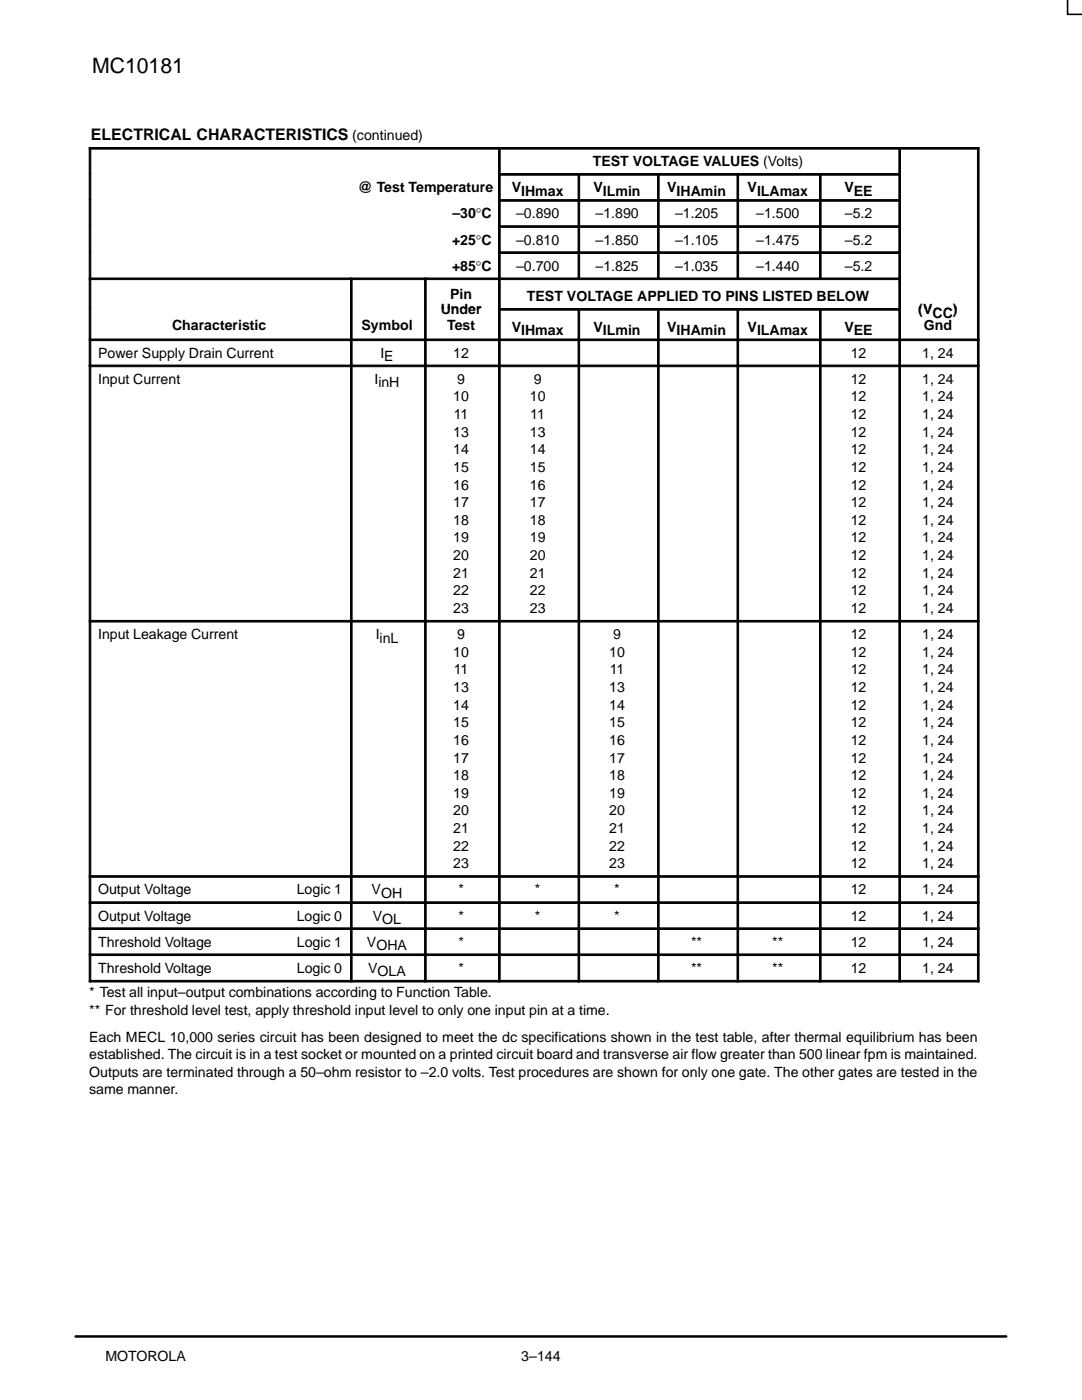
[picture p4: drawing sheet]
<svg xmlns="http://www.w3.org/2000/svg" width="216mm" height="279mm" viewBox="0 0 216 279" stroke-linecap="round" stroke-linejoin="round" font-family="sans-serif">
<defs><g id="words">
<text font-size="4.2" x="18.4" y="14.5">MC10181</text>
<text font-size="3.2" x="18.1" y="27.9">ELECTRICAL CHARACTERISTICS</text>
<g font-size="2.8">
<text x="70.3" y="27.9">(continued)</text>
<text x="118.3" y="33.2">TEST VOLTAGE VALUES (Volts)</text>
<text x="71.4" y="38.4">@ Test Temperature</text>
<text x="102.1" y="38.4">VIHmax</text>
<text x="118.4" y="38.4">VILmin</text>
<text x="133.1" y="38.4">VIHAmin</text>
<text x="149.2" y="38.4">VILAmax</text>
<text x="168.5" y="38.4">VEE</text>
<text x="90.3" y="43.6">–30°C</text>
<text x="103" y="43.6">–0.890</text>
<text x="118.8" y="43.6">–1.890</text>
<text x="134.7" y="43.6">–1.205</text>
<text x="150.9" y="43.6">–1.500</text>
<text x="168.6" y="43.6">–5.2</text>
<text x="90.2" y="48.8">+25°C</text>
<text x="103" y="48.8">–0.810</text>
<text x="118.8" y="48.8">–1.850</text>
<text x="134.7" y="48.8">–1.105</text>
<text x="150.9" y="48.8">–1.475</text>
<text x="168.6" y="48.8">–5.2</text>
<text x="89.8" y="59.6">Pin</text>
<text x="90.2" y="54">+85°C</text>
<text x="103" y="54">–0.700</text>
<text x="118.8" y="54">–1.825</text>
<text x="134.7" y="54">–1.035</text>
<text x="150.9" y="54">–1.440</text>
<text x="168.6" y="54">–5.2</text>
<text x="34.3" y="65.9">Characteristic</text>
<text x="72.1" y="65.9">Symbol</text>
<text x="87.9" y="62.7">Under</text>
<text x="89.2" y="65.9">Test</text>
<text x="105.1" y="60.1">TEST VOLTAGE APPLIED TO PINS LISTED BELOW</text>
<text x="183.2" y="62.7">(VCC)</text>
<text x="184.3" y="65.9">Gnd</text>
<text x="19.6" y="71.4">Power Supply Drain Current</text>
<text x="75.9" y="71.4">IE</text>
<text x="90.4" y="71.4">12</text>
<text x="102.1" y="66.2">VIHmax</text>
<text x="118.4" y="66.2">VILmin</text>
<text x="133.1" y="66.2">VIHAmin</text>
<text x="149.2" y="66.2">VILAmax</text>
<text x="168.5" y="66.2">VEE</text>
<text x="169.8" y="71.4">12</text>
<text x="184" y="71.4">1, 24</text>
<text x="19.6" y="76.6">Input Current</text>
<text x="74.7" y="76.6">IinH</text>
<text x="91.2" y="76.6">9</text>
<text x="106.5" y="76.6">9</text>
<text x="169.8" y="76.6">12</text>
<text x="184" y="76.6">1, 24</text>
<text x="90.4" y="80.1">10</text>
<text x="90.5" y="83.6">11</text>
<text x="105.7" y="80.1">10</text>
<text x="105.8" y="83.6">11</text>
<text x="169.8" y="80.1">12</text>
<text x="169.8" y="83.6">12</text>
<text x="184" y="80.1">1, 24</text>
<text x="184" y="83.6">1, 24</text>
<text x="90.4" y="87.1">13</text>
<text x="105.7" y="87.1">13</text>
<text x="169.8" y="87.1">12</text>
<text x="184" y="87.1">1, 24</text>
<text x="90.4" y="90.7">14</text>
<text x="90.4" y="94.2">15</text>
<text x="105.7" y="90.7">14</text>
<text x="105.7" y="94.2">15</text>
<text x="169.8" y="90.7">12</text>
<text x="169.8" y="94.2">12</text>
<text x="184" y="90.7">1, 24</text>
<text x="184" y="94.2">1, 24</text>
<text x="90.4" y="97.7">16</text>
<text x="90.4" y="101.2">17</text>
<text x="105.7" y="97.7">16</text>
<text x="105.7" y="101.2">17</text>
<text x="169.8" y="97.7">12</text>
<text x="169.8" y="101.2">12</text>
<text x="184" y="97.7">1, 24</text>
<text x="184" y="101.2">1, 24</text>
<text x="90.4" y="104.7">18</text>
<text x="105.7" y="104.7">18</text>
<text x="169.8" y="104.7">12</text>
<text x="184" y="104.7">1, 24</text>
<text x="90.4" y="108.2">19</text>
<text x="90.4" y="111.8">20</text>
<text x="105.7" y="108.2">19</text>
<text x="105.7" y="111.8">20</text>
<text x="169.8" y="108.2">12</text>
<text x="169.8" y="111.8">12</text>
<text x="184" y="108.2">1, 24</text>
<text x="184" y="111.8">1, 24</text>
<text x="90.4" y="115.3">21</text>
<text x="90.4" y="118.8">22</text>
<text x="105.7" y="115.3">21</text>
<text x="105.7" y="118.8">22</text>
<text x="169.8" y="115.3">12</text>
<text x="169.8" y="118.8">12</text>
<text x="184" y="115.3">1, 24</text>
<text x="184" y="118.8">1, 24</text>
<text x="90.4" y="122.3">23</text>
<text x="105.7" y="122.3">23</text>
<text x="169.8" y="122.3">12</text>
<text x="184" y="122.3">1, 24</text>
<text x="19.6" y="127.6">Input Leakage Current</text>
<text x="75" y="127.6">IinL</text>
<text x="90.4" y="131.1">10</text>
<text x="91.2" y="127.6">9</text>
<text x="121.6" y="131.1">10</text>
<text x="122.4" y="127.6">9</text>
<text x="169.8" y="127.6">12</text>
<text x="169.8" y="131.1">12</text>
<text x="184" y="127.6">1, 24</text>
<text x="184" y="131.1">1, 24</text>
<text x="90.5" y="134.6">11</text>
<text x="121.7" y="134.6">11</text>
<text x="169.8" y="134.6">12</text>
<text x="184" y="134.6">1, 24</text>
<text x="90.4" y="138.1">13</text>
<text x="90.4" y="141.6">14</text>
<text x="121.6" y="138.1">13</text>
<text x="121.6" y="141.6">14</text>
<text x="169.8" y="138.1">12</text>
<text x="169.8" y="141.6">12</text>
<text x="184" y="138.1">1, 24</text>
<text x="184" y="141.6">1, 24</text>
<text x="90.4" y="145.1">15</text>
<text x="90.4" y="148.7">16</text>
<text x="121.6" y="145.1">15</text>
<text x="121.6" y="148.7">16</text>
<text x="169.8" y="145.1">12</text>
<text x="169.8" y="148.7">12</text>
<text x="184" y="145.1">1, 24</text>
<text x="184" y="148.7">1, 24</text>
<text x="90.4" y="152.2">17</text>
<text x="90.4" y="155.7">18</text>
<text x="121.6" y="152.2">17</text>
<text x="121.6" y="155.7">18</text>
<text x="169.8" y="152.2">12</text>
<text x="169.8" y="155.7">12</text>
<text x="184" y="152.2">1, 24</text>
<text x="184" y="155.7">1, 24</text>
<text x="90.4" y="159.2">19</text>
<text x="121.6" y="159.2">19</text>
<text x="169.8" y="159.2">12</text>
<text x="184" y="159.2">1, 24</text>
<text x="90.4" y="162.7">20</text>
<text x="90.4" y="166.2">21</text>
<text x="121.6" y="162.7">20</text>
<text x="121.6" y="166.2">21</text>
<text x="169.8" y="162.7">12</text>
<text x="169.8" y="166.2">12</text>
<text x="184" y="162.7">1, 24</text>
<text x="184" y="166.2">1, 24</text>
<text x="90.4" y="169.8">22</text>
<text x="90.4" y="173.3">23</text>
<text x="121.6" y="169.8">22</text>
<text x="121.6" y="173.3">23</text>
<text x="169.8" y="169.8">12</text>
<text x="169.8" y="173.3">12</text>
<text x="184" y="169.8">1, 24</text>
<text x="184" y="173.3">1, 24</text>
<text x="19.6" y="178.5">Output Voltage</text>
<text x="59.2" y="178.5">Logic 1</text>
<text x="74.2" y="178.5">VOH</text>
<text x="91.5" y="178.5">*</text>
<text x="106.7" y="178.5">*</text>
<text x="122.6" y="178.5">*</text>
<text x="169.8" y="178.5">12</text>
<text x="184" y="178.5">1, 24</text>
<text x="19.6" y="183.7">Output Voltage</text>
<text x="59.2" y="183.7">Logic 0</text>
<text x="74.4" y="183.7">VOL</text>
<text x="91.5" y="183.7">*</text>
<text x="106.7" y="183.7">*</text>
<text x="122.6" y="183.7">*</text>
<text x="169.8" y="183.7">12</text>
<text x="184" y="183.7">1, 24</text>
<text x="19.6" y="188.9">Threshold Voltage</text>
<text x="59.2" y="188.9">Logic 1</text>
<text x="73.2" y="188.9">VOHA</text>
<text x="91.5" y="188.9">*</text>
<text x="137.9" y="188.9">**</text>
<text x="154.1" y="188.9">**</text>
<text x="169.8" y="188.9">12</text>
<text x="184" y="188.9">1, 24</text>
<text x="19.6" y="194.1">Threshold Voltage</text>
<text x="59.2" y="194.1">Logic 0</text>
<text x="73.5" y="194.1">VOLA</text>
<text x="91.5" y="194.1">*</text>
<text x="137.9" y="194.1">**</text>
<text x="154.1" y="194.1">**</text>
<text x="169.8" y="194.1">12</text>
<text x="184" y="194.1">1, 24</text>
<text x="17.8" y="199">* Test all input–output combinations according to Function Table.</text>
<text x="17.8" y="202.7">** For threshold level test, apply threshold input level to only one input pin at a time.</text>
<text x="17.8" y="208">Each MECL 10,000 series circuit has been designed to meet the dc specifications shown in the test table, after thermal equilibrium has been</text>
<text x="17.8" y="211.4">established. The circuit is in a test socket or mounted on a printed circuit board and transverse air flow greater than 500 linear fpm is maintained.</text>
<text x="17.8" y="214.8">Outputs are terminated through a 50–ohm resistor to –2.0 volts. Test procedures are shown for only one gate. The other gates are tested in the</text>
<text x="17.8" y="218.2">same manner.</text>
<text x="21" y="271.5">MOTOROLA</text>
<text x="104" y="271.5">3–144</text>
</g>
</g></defs>
<path d="M15.1 266.7h185.7" fill="none" stroke="#000" stroke-width=".5"/>
<path d="M147.7 268.4h58.3v9.5h-58.3z" fill-rule="evenodd" fill="#fff" stroke="#fff" stroke-width=".34"/>
<g fill="#000" stroke="#000" stroke-width=".2">
<path d="M17.8 29.4h.3v5.2h-.3z" fill-rule="evenodd"/>
<path d="M17.8 29.4h81.7v.4h-81.7z" fill-rule="evenodd"/>
<path d="M17.8 34.6h.3v5.2h-.3z" fill-rule="evenodd"/>
<path d="M17.8 39.8h.3v5.2h-.3z" fill-rule="evenodd"/>
<path d="M99.5 29.4h.3v5.2h-.3z" fill-rule="evenodd"/>
<path d="M99.5 29.4h79.8v.4h-79.8z" fill-rule="evenodd"/>
<path d="M99.5 34.6h.3v5.2h-.3z" fill-rule="evenodd"/>
<path d="M99.5 34.6h15.8v.4h-15.8z" fill-rule="evenodd"/>
<path d="M99.5 39.8h.3v5.2h-.3z" fill-rule="evenodd"/>
<path d="M99.5 39.8h15.8v.4h-15.8z" fill-rule="evenodd"/>
<path d="M115.3 34.6h.4v5.2h-.4z" fill-rule="evenodd"/>
<path d="M115.3 34.6h15.9v.4h-15.9z" fill-rule="evenodd"/>
<path d="M115.3 39.8h.4v5.2h-.4z" fill-rule="evenodd"/>
<path d="M115.3 39.8h15.9v.4h-15.9z" fill-rule="evenodd"/>
<path d="M131.2 34.6h.3v5.2h-.3z" fill-rule="evenodd"/>
<path d="M131.2 34.6h15.8v.4h-15.8z" fill-rule="evenodd"/>
<path d="M131.2 39.8h.3v5.2h-.3z" fill-rule="evenodd"/>
<path d="M131.2 39.8h15.8v.4h-15.8z" fill-rule="evenodd"/>
<path d="M147.1 34.6h.3v5.2h-.3z" fill-rule="evenodd"/>
<path d="M147.1 34.6h16.4v.4h-16.4z" fill-rule="evenodd"/>
<path d="M147.1 39.8h.3v5.2h-.3z" fill-rule="evenodd"/>
<path d="M147.1 39.8h16.4v.4h-16.4z" fill-rule="evenodd"/>
<path d="M163.5 34.6h.3v5.2h-.3z" fill-rule="evenodd"/>
<path d="M163.5 34.6h15.8v.4h-15.8z" fill-rule="evenodd"/>
<path d="M163.5 39.8h.3v5.2h-.3z" fill-rule="evenodd"/>
<path d="M163.5 39.8h15.8v.4h-15.8z" fill-rule="evenodd"/>
<path d="M179.4 29.4h.3v5.2h-.3z" fill-rule="evenodd"/>
<path d="M179.4 29.4h16v.4h-16z" fill-rule="evenodd"/>
<path d="M179.4 34.6h.3v5.2h-.3z" fill-rule="evenodd"/>
<path d="M179.4 39.8h.3v5.2h-.3z" fill-rule="evenodd"/>
<path d="M195 29.4h.4v5.2h-.4z" fill-rule="evenodd"/>
<path d="M195 34.6h.4v5.2h-.4z" fill-rule="evenodd"/>
<path d="M195 39.8h.4v5.2h-.4z" fill-rule="evenodd"/>
<path d="M17.8 45.1h.3v5.1h-.3z" fill-rule="evenodd"/>
<path d="M17.8 50.3h.3v5.2h-.3z" fill-rule="evenodd"/>
<path d="M17.8 55.5h.3v6.1h-.3z" fill-rule="evenodd"/>
<path d="M17.8 55.5h52.1v.3h-52.1z" fill-rule="evenodd"/>
<path d="M69.9 55.5h.4v6.1h-.4z" fill-rule="evenodd"/>
<path d="M69.9 55.5h14.8v.3h-14.8z" fill-rule="evenodd"/>
<path d="M84.7 55.5h.3v6.1h-.3z" fill-rule="evenodd"/>
<path d="M84.7 55.5h14.8v.3h-14.8z" fill-rule="evenodd"/>
<path d="M99.5 45.1h.3v5.1h-.3z" fill-rule="evenodd"/>
<path d="M99.5 45.1h15.8v.3h-15.8z" fill-rule="evenodd"/>
<path d="M99.5 50.3h.3v5.2h-.3z" fill-rule="evenodd"/>
<path d="M99.5 50.3h15.8v.3h-15.8z" fill-rule="evenodd"/>
<path d="M99.5 55.5h.3v6.1h-.3z" fill-rule="evenodd"/>
<path d="M99.5 55.5h79.8v.3h-79.8z" fill-rule="evenodd"/>
<path d="M115.3 45.1h.4v5.1h-.4z" fill-rule="evenodd"/>
<path d="M115.3 45.1h15.9v.3h-15.9z" fill-rule="evenodd"/>
<path d="M115.3 50.3h.4v5.2h-.4z" fill-rule="evenodd"/>
<path d="M115.3 50.3h15.9v.3h-15.9z" fill-rule="evenodd"/>
<path d="M131.2 45.1h.3v5.1h-.3z" fill-rule="evenodd"/>
<path d="M131.2 45.1h15.8v.3h-15.8z" fill-rule="evenodd"/>
<path d="M131.2 50.3h.3v5.2h-.3z" fill-rule="evenodd"/>
<path d="M131.2 50.3h15.8v.3h-15.8z" fill-rule="evenodd"/>
<path d="M147.1 45.1h.3v5.1h-.3z" fill-rule="evenodd"/>
<path d="M147.1 45.1h16.4v.3h-16.4z" fill-rule="evenodd"/>
<path d="M147.1 50.3h.3v5.2h-.3z" fill-rule="evenodd"/>
<path d="M147.1 50.3h16.4v.3h-16.4z" fill-rule="evenodd"/>
<path d="M163.5 45.1h.3v5.1h-.3z" fill-rule="evenodd"/>
<path d="M163.5 45.1h15.8v.3h-15.8z" fill-rule="evenodd"/>
<path d="M163.5 50.3h.3v5.2h-.3z" fill-rule="evenodd"/>
<path d="M163.5 50.3h15.8v.3h-15.8z" fill-rule="evenodd"/>
<path d="M179.4 45.1h.3v5.1h-.3z" fill-rule="evenodd"/>
<path d="M179.4 50.3h.3v5.2h-.3z" fill-rule="evenodd"/>
<path d="M179.4 55.5h.3v6.1h-.3z" fill-rule="evenodd"/>
<path d="M195 45.1h.4v5.1h-.4z" fill-rule="evenodd"/>
<path d="M195 50.3h.4v5.2h-.4z" fill-rule="evenodd"/>
<path d="M195 55.5h.4v6.1h-.4z" fill-rule="evenodd"/>
<path d="M17.8 61.6h.3v6h-.3z" fill-rule="evenodd"/>
<path d="M17.8 67.7h.3v5.2h-.3z" fill-rule="evenodd"/>
<path d="M17.8 67.7h52.1v.3h-52.1z" fill-rule="evenodd"/>
<path d="M17.8 72.9h.3v50.9h-.3z" fill-rule="evenodd"/>
<path d="M17.8 72.9h52.1v.3h-52.1z" fill-rule="evenodd"/>
<path d="M69.9 61.6h.4v6h-.4z" fill-rule="evenodd"/>
<path d="M69.9 67.7h.4v5.2h-.4z" fill-rule="evenodd"/>
<path d="M69.9 67.7h14.8v.3h-14.8z" fill-rule="evenodd"/>
<path d="M69.9 72.9h.4v50.9h-.4z" fill-rule="evenodd"/>
<path d="M69.9 72.9h14.8v.3h-14.8z" fill-rule="evenodd"/>
<path d="M84.7 61.6h.3v6h-.3z" fill-rule="evenodd"/>
<path d="M84.7 67.7h.3v5.2h-.3z" fill-rule="evenodd"/>
<path d="M84.7 67.7h14.8v.3h-14.8z" fill-rule="evenodd"/>
<path d="M84.7 72.9h.3v50.9h-.3z" fill-rule="evenodd"/>
<path d="M84.7 72.9h14.8v.3h-14.8z" fill-rule="evenodd"/>
<path d="M99.5 61.6h.3v6h-.3z" fill-rule="evenodd"/>
<path d="M99.5 61.6h15.8v.3h-15.8z" fill-rule="evenodd"/>
<path d="M99.5 67.7h.3v5.2h-.3z" fill-rule="evenodd"/>
<path d="M99.5 67.7h15.8v.3h-15.8z" fill-rule="evenodd"/>
<path d="M99.5 72.9h.3v50.9h-.3z" fill-rule="evenodd"/>
<path d="M99.5 72.9h15.8v.3h-15.8z" fill-rule="evenodd"/>
<path d="M115.3 61.6h.4v6h-.4z" fill-rule="evenodd"/>
<path d="M115.3 61.6h15.9v.3h-15.9z" fill-rule="evenodd"/>
<path d="M115.3 67.7h.4v5.2h-.4z" fill-rule="evenodd"/>
<path d="M115.3 67.7h15.9v.3h-15.9z" fill-rule="evenodd"/>
<path d="M115.3 72.9h.4v50.9h-.4z" fill-rule="evenodd"/>
<path d="M115.3 72.9h15.9v.3h-15.9z" fill-rule="evenodd"/>
<path d="M131.2 61.6h.3v6h-.3z" fill-rule="evenodd"/>
<path d="M131.2 61.6h15.8v.3h-15.8z" fill-rule="evenodd"/>
<path d="M131.2 67.7h.3v5.2h-.3z" fill-rule="evenodd"/>
<path d="M131.2 67.7h15.8v.3h-15.8z" fill-rule="evenodd"/>
<path d="M131.2 72.9h.3v50.9h-.3z" fill-rule="evenodd"/>
<path d="M131.2 72.9h15.8v.3h-15.8z" fill-rule="evenodd"/>
<path d="M147.1 61.6h.3v6h-.3z" fill-rule="evenodd"/>
<path d="M147.1 61.6h16.4v.3h-16.4z" fill-rule="evenodd"/>
<path d="M147.1 67.7h.3v5.2h-.3z" fill-rule="evenodd"/>
<path d="M147.1 67.7h16.4v.3h-16.4z" fill-rule="evenodd"/>
<path d="M147.1 72.9h.3v50.9h-.3z" fill-rule="evenodd"/>
<path d="M147.1 72.9h16.4v.3h-16.4z" fill-rule="evenodd"/>
<path d="M163.5 61.6h.3v6h-.3z" fill-rule="evenodd"/>
<path d="M163.5 61.6h15.8v.3h-15.8z" fill-rule="evenodd"/>
<path d="M163.5 67.7h.3v5.2h-.3z" fill-rule="evenodd"/>
<path d="M163.5 67.7h15.8v.3h-15.8z" fill-rule="evenodd"/>
<path d="M163.5 72.9h.3v50.9h-.3z" fill-rule="evenodd"/>
<path d="M163.5 72.9h15.8v.3h-15.8z" fill-rule="evenodd"/>
<path d="M179.4 61.6h.3v6h-.3z" fill-rule="evenodd"/>
<path d="M179.4 67.7h.3v5.2h-.3z" fill-rule="evenodd"/>
<path d="M179.4 67.7h16v.3h-16z" fill-rule="evenodd"/>
<path d="M179.4 72.9h.3v50.9h-.3z" fill-rule="evenodd"/>
<path d="M179.4 72.9h16v.3h-16z" fill-rule="evenodd"/>
<path d="M195 61.6h.4v6h-.4z" fill-rule="evenodd"/>
<path d="M195 67.7h.4v5.2h-.4z" fill-rule="evenodd"/>
<path d="M195 72.9h.4v50.9h-.4z" fill-rule="evenodd"/>
<path d="M17.8 123.8h.3v51h-.3z" fill-rule="evenodd"/>
<path d="M17.8 123.8h52.1v.3h-52.1z" fill-rule="evenodd"/>
<path d="M69.9 123.8h.4v51h-.4z" fill-rule="evenodd"/>
<path d="M69.9 123.8h14.8v.3h-14.8z" fill-rule="evenodd"/>
<path d="M84.7 123.8h.3v51h-.3z" fill-rule="evenodd"/>
<path d="M84.7 123.8h14.8v.3h-14.8z" fill-rule="evenodd"/>
<path d="M99.5 123.8h.3v51h-.3z" fill-rule="evenodd"/>
<path d="M99.5 123.8h15.8v.3h-15.8z" fill-rule="evenodd"/>
<path d="M115.3 123.8h.4v51h-.4z" fill-rule="evenodd"/>
<path d="M115.3 123.8h15.9v.3h-15.9z" fill-rule="evenodd"/>
<path d="M131.2 123.8h.3v51h-.3z" fill-rule="evenodd"/>
<path d="M131.2 123.8h15.8v.3h-15.8z" fill-rule="evenodd"/>
<path d="M147.1 123.8h.3v51h-.3z" fill-rule="evenodd"/>
<path d="M147.1 123.8h16.4v.3h-16.4z" fill-rule="evenodd"/>
<path d="M163.5 123.8h.3v51h-.3z" fill-rule="evenodd"/>
<path d="M163.5 123.8h15.8v.3h-15.8z" fill-rule="evenodd"/>
<path d="M179.4 123.8h.3v51h-.3z" fill-rule="evenodd"/>
<path d="M179.4 123.8h16v.3h-16z" fill-rule="evenodd"/>
<path d="M195 123.8h.4v51h-.4z" fill-rule="evenodd"/>
<path d="M17.8 174.8h.3v5.2h-.3z" fill-rule="evenodd"/>
<path d="M17.8 174.8h52.1v.3h-52.1z" fill-rule="evenodd"/>
<path d="M17.8 180h.3v5.2h-.3z" fill-rule="evenodd"/>
<path d="M17.8 180h52.1v.3h-52.1z" fill-rule="evenodd"/>
<path d="M69.9 174.8h.4v5.2h-.4z" fill-rule="evenodd"/>
<path d="M69.9 174.8h14.8v.3h-14.8z" fill-rule="evenodd"/>
<path d="M69.9 180h.4v5.2h-.4z" fill-rule="evenodd"/>
<path d="M69.9 180h14.8v.3h-14.8z" fill-rule="evenodd"/>
<path d="M84.7 174.8h.3v5.2h-.3z" fill-rule="evenodd"/>
<path d="M84.7 174.8h14.8v.3h-14.8z" fill-rule="evenodd"/>
<path d="M84.7 180h.3v5.2h-.3z" fill-rule="evenodd"/>
<path d="M84.7 180h14.8v.3h-14.8z" fill-rule="evenodd"/>
<path d="M99.5 174.8h.3v5.2h-.3z" fill-rule="evenodd"/>
<path d="M99.5 174.8h15.8v.3h-15.8z" fill-rule="evenodd"/>
<path d="M99.5 180h.3v5.2h-.3z" fill-rule="evenodd"/>
<path d="M99.5 180h15.8v.3h-15.8z" fill-rule="evenodd"/>
<path d="M115.3 174.8h.4v5.2h-.4z" fill-rule="evenodd"/>
<path d="M115.3 174.8h15.9v.3h-15.9z" fill-rule="evenodd"/>
<path d="M115.3 180h.4v5.2h-.4z" fill-rule="evenodd"/>
<path d="M115.3 180h15.9v.3h-15.9z" fill-rule="evenodd"/>
<path d="M131.2 174.8h.3v5.2h-.3z" fill-rule="evenodd"/>
<path d="M131.2 174.8h15.8v.3h-15.8z" fill-rule="evenodd"/>
<path d="M131.2 180h.3v5.2h-.3z" fill-rule="evenodd"/>
<path d="M131.2 180h15.8v.3h-15.8z" fill-rule="evenodd"/>
<path d="M147.1 174.8h.3v5.2h-.3z" fill-rule="evenodd"/>
<path d="M147.1 174.8h16.4v.3h-16.4z" fill-rule="evenodd"/>
<path d="M147.1 180h.3v5.2h-.3z" fill-rule="evenodd"/>
<path d="M147.1 180h16.4v.3h-16.4z" fill-rule="evenodd"/>
<path d="M163.5 174.8h.3v5.2h-.3z" fill-rule="evenodd"/>
<path d="M163.5 174.8h15.8v.3h-15.8z" fill-rule="evenodd"/>
<path d="M163.5 180h.3v5.2h-.3z" fill-rule="evenodd"/>
<path d="M163.5 180h15.8v.3h-15.8z" fill-rule="evenodd"/>
<path d="M179.4 174.8h.3v5.2h-.3z" fill-rule="evenodd"/>
<path d="M179.4 174.8h16v.3h-16z" fill-rule="evenodd"/>
<path d="M179.4 180h.3v5.2h-.3z" fill-rule="evenodd"/>
<path d="M179.4 180h16v.3h-16z" fill-rule="evenodd"/>
<path d="M195 174.8h.4v5.2h-.4z" fill-rule="evenodd"/>
<path d="M195 180h.4v5.2h-.4z" fill-rule="evenodd"/>
<path d="M17.8 185.2h.3v5.2h-.3z" fill-rule="evenodd"/>
<path d="M17.8 185.2h52.1v.3h-52.1z" fill-rule="evenodd"/>
<path d="M17.8 190.4h.3v5.6h-.3z" fill-rule="evenodd"/>
<path d="M17.8 190.4h52.1v.3h-52.1z" fill-rule="evenodd"/>
<path d="M17.8 195.7h52.1v.3h-52.1z" fill-rule="evenodd"/>
<path d="M69.9 185.2h.4v5.2h-.4z" fill-rule="evenodd"/>
<path d="M69.9 185.2h14.8v.3h-14.8z" fill-rule="evenodd"/>
<path d="M69.9 190.4h.4v5.6h-.4z" fill-rule="evenodd"/>
<path d="M69.9 190.4h14.8v.3h-14.8z" fill-rule="evenodd"/>
<path d="M69.9 195.7h14.8v.3h-14.8z" fill-rule="evenodd"/>
<path d="M84.7 185.2h.3v5.2h-.3z" fill-rule="evenodd"/>
<path d="M84.7 185.2h14.8v.3h-14.8z" fill-rule="evenodd"/>
<path d="M84.7 190.4h.3v5.6h-.3z" fill-rule="evenodd"/>
<path d="M84.7 190.4h14.8v.3h-14.8z" fill-rule="evenodd"/>
<path d="M84.7 195.7h14.8v.3h-14.8z" fill-rule="evenodd"/>
<path d="M99.5 185.2h.3v5.2h-.3z" fill-rule="evenodd"/>
<path d="M99.5 185.2h15.8v.3h-15.8z" fill-rule="evenodd"/>
<path d="M99.5 190.4h.3v5.6h-.3z" fill-rule="evenodd"/>
<path d="M99.5 190.4h15.8v.3h-15.8z" fill-rule="evenodd"/>
<path d="M99.5 195.7h15.8v.3h-15.8z" fill-rule="evenodd"/>
<path d="M115.3 185.2h.4v5.2h-.4z" fill-rule="evenodd"/>
<path d="M115.3 185.2h15.9v.3h-15.9z" fill-rule="evenodd"/>
<path d="M115.3 190.4h.4v5.6h-.4z" fill-rule="evenodd"/>
<path d="M115.3 190.4h15.9v.3h-15.9z" fill-rule="evenodd"/>
<path d="M115.3 195.7h15.9v.3h-15.9z" fill-rule="evenodd"/>
<path d="M131.2 185.2h.3v5.2h-.3z" fill-rule="evenodd"/>
<path d="M131.2 185.2h15.8v.3h-15.8z" fill-rule="evenodd"/>
<path d="M131.2 190.4h.3v5.6h-.3z" fill-rule="evenodd"/>
<path d="M131.2 190.4h15.8v.3h-15.8z" fill-rule="evenodd"/>
<path d="M131.2 195.7h15.8v.3h-15.8z" fill-rule="evenodd"/>
<path d="M147.1 185.2h.3v5.2h-.3z" fill-rule="evenodd"/>
<path d="M147.1 185.2h16.4v.3h-16.4z" fill-rule="evenodd"/>
<path d="M147.1 190.4h.3v5.6h-.3z" fill-rule="evenodd"/>
<path d="M147.1 190.4h16.4v.3h-16.4z" fill-rule="evenodd"/>
<path d="M147.1 195.7h16.4v.3h-16.4z" fill-rule="evenodd"/>
<path d="M163.5 185.2h.3v5.2h-.3z" fill-rule="evenodd"/>
<path d="M163.5 185.2h15.8v.3h-15.8z" fill-rule="evenodd"/>
<path d="M163.5 190.4h.3v5.6h-.3z" fill-rule="evenodd"/>
<path d="M163.5 190.4h15.8v.3h-15.8z" fill-rule="evenodd"/>
<path d="M163.5 195.7h15.8v.3h-15.8z" fill-rule="evenodd"/>
<path d="M179.4 185.2h.3v5.2h-.3z" fill-rule="evenodd"/>
<path d="M179.4 185.2h16v.3h-16z" fill-rule="evenodd"/>
<path d="M179.4 190.4h.3v5.6h-.3z" fill-rule="evenodd"/>
<path d="M179.4 190.4h16v.3h-16z" fill-rule="evenodd"/>
<path d="M179.4 195.7h16v.3h-16z" fill-rule="evenodd"/>
<path d="M195 185.2h.4v5.2h-.4z" fill-rule="evenodd"/>
<path d="M195 190.4h.4v5.6h-.4z" fill-rule="evenodd"/>
</g>
<path d="M213 0v2.9h2.9" fill="none" stroke="#000" stroke-width=".32"/>
<use href="#words"/>
</svg>
